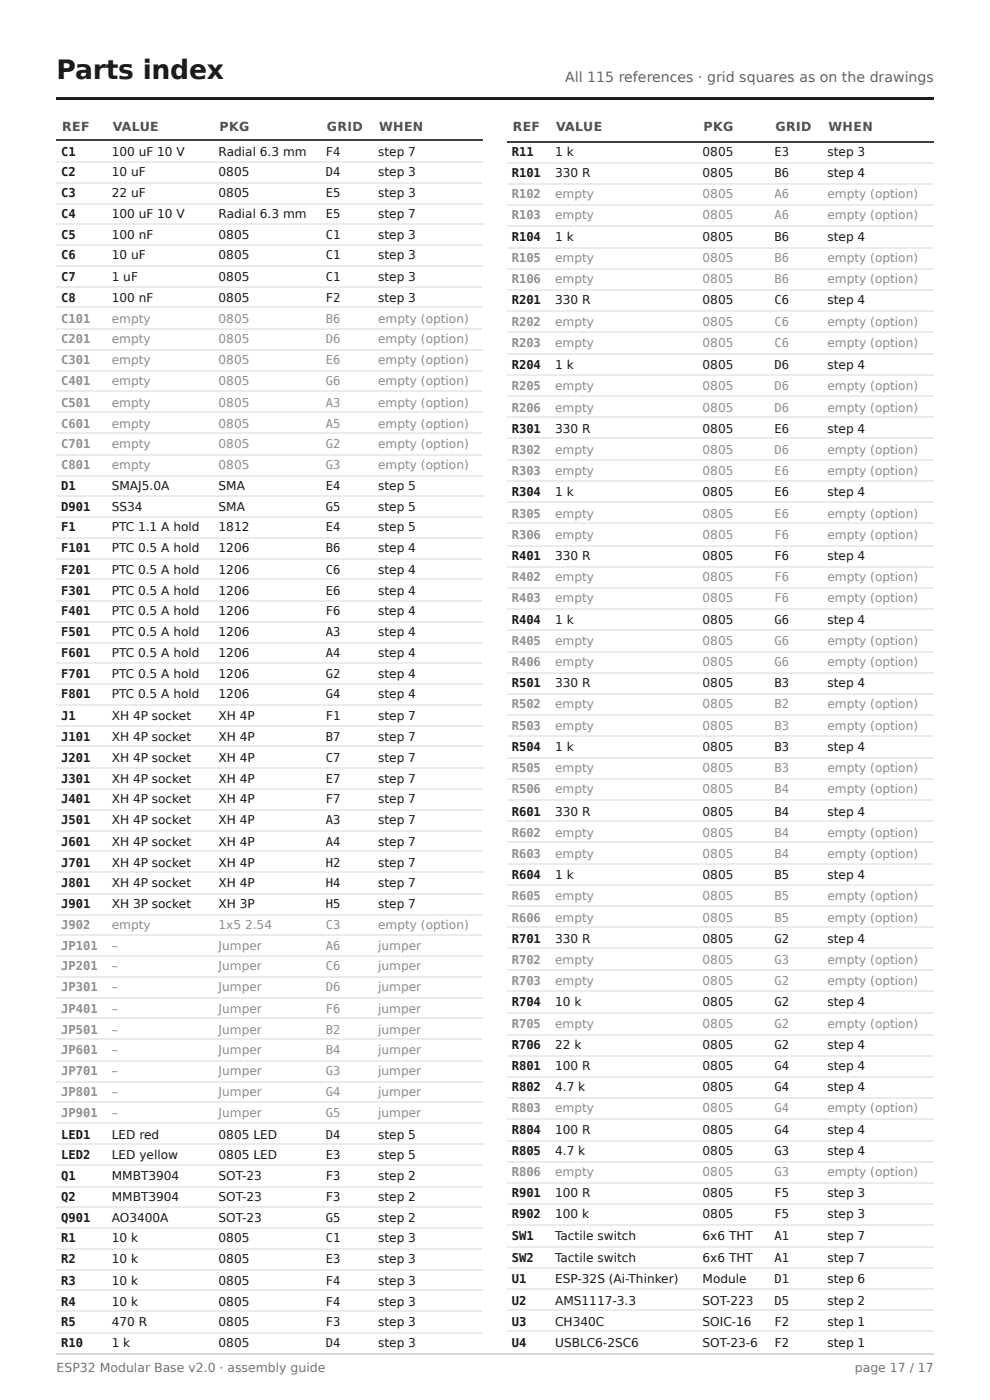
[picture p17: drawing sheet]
<svg xmlns="http://www.w3.org/2000/svg" width="210mm" height="297mm" viewBox="0 0 210 297" stroke-linecap="round" stroke-linejoin="round" font-family="sans-serif">
<defs><g id="words">
<text font-size="5.6" fill="#15191c" x="12" y="16.7">Parts index</text>
<text font-size="3" fill="#5c666c" x="119.8" y="17.5">All 115 references · grid squares as on the drawings</text>
<g font-size="2.6" fill="#495057">
<text x="13.2" y="27.8">REF</text>
<text x="23.9" y="27.8">VALUE</text>
<text x="46.6" y="27.8">PKG</text>
<text x="69.3" y="27.8">GRID</text>
<text x="80.4" y="27.8">WHEN</text>
<text x="108.7" y="27.8">REF</text>
<text x="117.9" y="27.8">VALUE</text>
<text x="149.2" y="27.8">PKG</text>
<text x="164.4" y="27.8">GRID</text>
<text x="175.6" y="27.8">WHEN</text>
</g>
<g font-size="2.6" fill="#15191c">
<text x="13" y="33.1">C1</text>
<text x="23.7" y="33.1">100 uF 10 V</text>
<text x="46.3" y="33.1">Radial 6.3 mm</text>
<text x="69.1" y="33.1">F4</text>
<text x="80.2" y="33.1">step 7</text>
<text x="108.5" y="33.1">R11</text>
<text x="117.7" y="33.1">1 k</text>
<text x="149" y="33.1">0805</text>
<text x="164.2" y="33.1">E3</text>
<text x="175.4" y="33.1">step 3</text>
<text x="13" y="37.3">C2</text>
<text x="13" y="41.8">C3</text>
<text x="23.7" y="37.3">10 uF</text>
<text x="23.7" y="41.8">22 uF</text>
<text x="46.3" y="37.3">0805</text>
<text x="46.3" y="41.8">0805</text>
<text x="69.1" y="37.3">D4</text>
<text x="69.1" y="41.8">E5</text>
<text x="80.2" y="37.3">step 3</text>
<text x="80.2" y="41.8">step 3</text>
<text x="108.5" y="37.6">R101</text>
<text x="117.7" y="37.6">330 R</text>
<text x="149" y="37.6">0805</text>
<text x="164.2" y="37.6">B6</text>
<text x="175.4" y="37.6">step 4</text>
<text x="13" y="46.3">C4</text>
<text x="23.7" y="46.3">100 uF 10 V</text>
<text x="46.3" y="46.3">Radial 6.3 mm</text>
<text x="69.1" y="46.3">E5</text>
<text x="80.2" y="46.3">step 7</text>
<text x="13" y="50.8">C5</text>
<text x="23.7" y="50.8">100 nF</text>
<text x="46.3" y="50.8">0805</text>
<text x="69.1" y="50.8">C1</text>
<text x="80.2" y="50.8">step 3</text>
<text x="108.5" y="51.1">R104</text>
<text x="117.7" y="51.1">1 k</text>
<text x="149" y="51.1">0805</text>
<text x="164.2" y="51.1">B6</text>
<text x="175.4" y="51.1">step 4</text>
<text x="13" y="55">C6</text>
<text x="13" y="59.5">C7</text>
<text x="23.7" y="55">10 uF</text>
<text x="23.7" y="59.5">1 uF</text>
<text x="46.3" y="55">0805</text>
<text x="46.3" y="59.5">0805</text>
<text x="69.1" y="55">C1</text>
<text x="69.1" y="59.5">C1</text>
<text x="80.2" y="55">step 3</text>
<text x="80.2" y="59.5">step 3</text>
<text x="13" y="64">C8</text>
<text x="23.7" y="64">100 nF</text>
<text x="46.3" y="64">0805</text>
<text x="69.1" y="64">F2</text>
<text x="80.2" y="64">step 3</text>
<text x="108.5" y="64.6">R201</text>
<text x="117.7" y="64.6">330 R</text>
<text x="149" y="64.6">0805</text>
<text x="164.2" y="64.6">C6</text>
<text x="175.4" y="64.6">step 4</text>
<text x="108.5" y="78.3">R204</text>
<text x="117.7" y="78.3">1 k</text>
<text x="149" y="78.3">0805</text>
<text x="164.2" y="78.3">D6</text>
<text x="175.4" y="78.3">step 4</text>
<text x="108.5" y="91.8">R301</text>
<text x="117.7" y="91.8">330 R</text>
<text x="149" y="91.8">0805</text>
<text x="164.2" y="91.8">E6</text>
<text x="175.4" y="91.8">step 4</text>
<text x="13" y="104">D1</text>
<text x="23.7" y="104">SMAJ5.0A</text>
<text x="46.3" y="104">SMA</text>
<text x="69.1" y="104">E4</text>
<text x="80.2" y="104">step 5</text>
<text x="108.5" y="105.3">R304</text>
<text x="117.7" y="105.3">1 k</text>
<text x="149" y="105.3">0805</text>
<text x="164.2" y="105.3">E6</text>
<text x="175.4" y="105.3">step 4</text>
<text x="13" y="108.5">D901</text>
<text x="13" y="112.7">F1</text>
<text x="23.7" y="108.5">SS34</text>
<text x="23.7" y="112.7">PTC 1.1 A hold</text>
<text x="46.3" y="108.5">SMA</text>
<text x="46.3" y="112.7">1812</text>
<text x="69.1" y="108.5">G5</text>
<text x="69.1" y="112.7">E4</text>
<text x="80.2" y="108.5">step 5</text>
<text x="80.2" y="112.7">step 5</text>
<text x="13" y="117.2">F101</text>
<text x="23.7" y="117.2">PTC 0.5 A hold</text>
<text x="46.3" y="117.2">1206</text>
<text x="69.1" y="117.2">B6</text>
<text x="80.2" y="117.2">step 4</text>
<text x="108.5" y="118.8">R401</text>
<text x="117.7" y="118.8">330 R</text>
<text x="149" y="118.8">0805</text>
<text x="164.2" y="118.8">F6</text>
<text x="175.4" y="118.8">step 4</text>
<text x="13" y="121.7">F201</text>
<text x="23.7" y="121.7">PTC 0.5 A hold</text>
<text x="46.3" y="121.7">1206</text>
<text x="69.1" y="121.7">C6</text>
<text x="80.2" y="121.7">step 4</text>
<text x="13" y="126.2">F301</text>
<text x="13" y="130.4">F401</text>
<text x="23.7" y="126.2">PTC 0.5 A hold</text>
<text x="23.7" y="130.4">PTC 0.5 A hold</text>
<text x="46.3" y="126.2">1206</text>
<text x="46.3" y="130.4">1206</text>
<text x="69.1" y="126.2">E6</text>
<text x="69.1" y="130.4">F6</text>
<text x="80.2" y="126.2">step 4</text>
<text x="80.2" y="130.4">step 4</text>
<text x="13" y="134.9">F501</text>
<text x="23.7" y="134.9">PTC 0.5 A hold</text>
<text x="46.3" y="134.9">1206</text>
<text x="69.1" y="134.9">A3</text>
<text x="80.2" y="134.9">step 4</text>
<text x="108.5" y="132.3">R404</text>
<text x="117.7" y="132.3">1 k</text>
<text x="149" y="132.3">0805</text>
<text x="164.2" y="132.3">G6</text>
<text x="175.4" y="132.3">step 4</text>
<text x="13" y="139.4">F601</text>
<text x="13" y="143.9">F701</text>
<text x="23.7" y="139.4">PTC 0.5 A hold</text>
<text x="23.7" y="143.9">PTC 0.5 A hold</text>
<text x="46.3" y="139.4">1206</text>
<text x="46.3" y="143.9">1206</text>
<text x="69.1" y="139.4">A4</text>
<text x="69.1" y="143.9">G2</text>
<text x="80.2" y="139.4">step 4</text>
<text x="80.2" y="143.9">step 4</text>
<text x="13" y="148.2">F801</text>
<text x="23.7" y="148.2">PTC 0.5 A hold</text>
<text x="46.3" y="148.2">1206</text>
<text x="69.1" y="148.2">G4</text>
<text x="80.2" y="148.2">step 4</text>
<text x="108.5" y="145.8">R501</text>
<text x="117.7" y="145.8">330 R</text>
<text x="149" y="145.8">0805</text>
<text x="164.2" y="145.8">B3</text>
<text x="175.4" y="145.8">step 4</text>
<text x="13" y="152.7">J1</text>
<text x="23.7" y="152.7">XH 4P socket</text>
<text x="46.3" y="152.7">XH 4P</text>
<text x="69.1" y="152.7">F1</text>
<text x="80.2" y="152.7">step 7</text>
<text x="13" y="157.2">J101</text>
<text x="13" y="161.7">J201</text>
<text x="23.7" y="157.2">XH 4P socket</text>
<text x="23.7" y="161.7">XH 4P socket</text>
<text x="46.3" y="157.2">XH 4P</text>
<text x="46.3" y="161.7">XH 4P</text>
<text x="69.1" y="157.2">B7</text>
<text x="69.1" y="161.7">C7</text>
<text x="80.2" y="157.2">step 7</text>
<text x="80.2" y="161.7">step 7</text>
<text x="108.5" y="159.3">R504</text>
<text x="117.7" y="159.3">1 k</text>
<text x="149" y="159.3">0805</text>
<text x="164.2" y="159.3">B3</text>
<text x="175.4" y="159.3">step 4</text>
<text x="13" y="166.2">J301</text>
<text x="23.7" y="166.2">XH 4P socket</text>
<text x="46.3" y="166.2">XH 4P</text>
<text x="69.1" y="166.2">E7</text>
<text x="80.2" y="166.2">step 7</text>
<text x="13" y="170.4">J401</text>
<text x="23.7" y="170.4">XH 4P socket</text>
<text x="46.3" y="170.4">XH 4P</text>
<text x="69.1" y="170.4">F7</text>
<text x="80.2" y="170.4">step 7</text>
<text x="108.5" y="173">R601</text>
<text x="117.7" y="173">330 R</text>
<text x="149" y="173">0805</text>
<text x="164.2" y="173">B4</text>
<text x="175.4" y="173">step 4</text>
<text x="13" y="174.9">J501</text>
<text x="13" y="179.4">J601</text>
<text x="23.7" y="174.9">XH 4P socket</text>
<text x="23.7" y="179.4">XH 4P socket</text>
<text x="46.3" y="174.9">XH 4P</text>
<text x="46.3" y="179.4">XH 4P</text>
<text x="69.1" y="174.9">A3</text>
<text x="69.1" y="179.4">A4</text>
<text x="80.2" y="174.9">step 7</text>
<text x="80.2" y="179.4">step 7</text>
<text x="13" y="183.9">J701</text>
<text x="23.7" y="183.9">XH 4P socket</text>
<text x="46.3" y="183.9">XH 4P</text>
<text x="69.1" y="183.9">H2</text>
<text x="80.2" y="183.9">step 7</text>
<text x="13" y="188.1">J801</text>
<text x="23.7" y="188.1">XH 4P socket</text>
<text x="46.3" y="188.1">XH 4P</text>
<text x="69.1" y="188.1">H4</text>
<text x="80.2" y="188.1">step 7</text>
<text x="108.5" y="186.5">R604</text>
<text x="117.7" y="186.5">1 k</text>
<text x="149" y="186.5">0805</text>
<text x="164.2" y="186.5">B5</text>
<text x="175.4" y="186.5">step 4</text>
<text x="13" y="192.6">J901</text>
<text x="23.7" y="192.6">XH 3P socket</text>
<text x="46.3" y="192.6">XH 3P</text>
<text x="69.1" y="192.6">H5</text>
<text x="80.2" y="192.6">step 7</text>
<text x="108.5" y="200">R701</text>
<text x="117.7" y="200">330 R</text>
<text x="149" y="200">0805</text>
<text x="164.2" y="200">G2</text>
<text x="175.4" y="200">step 4</text>
<text x="108.5" y="213.5">R704</text>
<text x="117.7" y="213.5">10 k</text>
<text x="149" y="213.5">0805</text>
<text x="164.2" y="213.5">G2</text>
<text x="175.4" y="213.5">step 4</text>
<text x="108.5" y="222.5">R706</text>
<text x="108.5" y="227">R801</text>
<text x="117.7" y="222.5">22 k</text>
<text x="117.7" y="227">100 R</text>
<text x="149" y="222.5">0805</text>
<text x="149" y="227">0805</text>
<text x="164.2" y="222.5">G2</text>
<text x="164.2" y="227">G4</text>
<text x="175.4" y="222.5">step 4</text>
<text x="175.4" y="227">step 4</text>
<text x="108.5" y="231.5">R802</text>
<text x="117.7" y="231.5">4.7 k</text>
<text x="149" y="231.5">0805</text>
<text x="164.2" y="231.5">G4</text>
<text x="175.4" y="231.5">step 4</text>
<text x="13" y="241.6">LED1</text>
<text x="13" y="245.8">LED2</text>
<text x="23.7" y="241.6">LED red</text>
<text x="23.7" y="245.8">LED yellow</text>
<text x="46.3" y="241.6">0805 LED</text>
<text x="46.3" y="245.8">0805 LED</text>
<text x="69.1" y="241.6">D4</text>
<text x="69.1" y="245.8">E3</text>
<text x="80.2" y="241.6">step 5</text>
<text x="80.2" y="245.8">step 5</text>
<text x="108.5" y="240.5">R804</text>
<text x="108.5" y="245">R805</text>
<text x="117.7" y="240.5">100 R</text>
<text x="117.7" y="245">4.7 k</text>
<text x="149" y="240.5">0805</text>
<text x="149" y="245">0805</text>
<text x="164.2" y="240.5">G4</text>
<text x="164.2" y="245">G3</text>
<text x="175.4" y="240.5">step 4</text>
<text x="175.4" y="245">step 4</text>
<text x="13" y="250.3">Q1</text>
<text x="23.7" y="250.3">MMBT3904</text>
<text x="46.3" y="250.3">SOT-23</text>
<text x="69.1" y="250.3">F3</text>
<text x="80.2" y="250.3">step 2</text>
<text x="13" y="254.8">Q2</text>
<text x="23.7" y="254.8">MMBT3904</text>
<text x="46.3" y="254.8">SOT-23</text>
<text x="69.1" y="254.8">F3</text>
<text x="80.2" y="254.8">step 2</text>
<text x="108.5" y="254">R901</text>
<text x="117.7" y="254">100 R</text>
<text x="149" y="254">0805</text>
<text x="164.2" y="254">F5</text>
<text x="175.4" y="254">step 3</text>
<text x="13" y="259.3">Q901</text>
<text x="13" y="263.5">R1</text>
<text x="23.7" y="259.3">AO3400A</text>
<text x="23.7" y="263.5">10 k</text>
<text x="46.3" y="259.3">SOT-23</text>
<text x="46.3" y="263.5">0805</text>
<text x="69.1" y="259.3">G5</text>
<text x="69.1" y="263.5">C1</text>
<text x="80.2" y="259.3">step 2</text>
<text x="80.2" y="263.5">step 3</text>
<text x="108.5" y="258.5">R902</text>
<text x="108.5" y="263">SW1</text>
<text x="117.7" y="258.5">100 k</text>
<text x="117.7" y="263">Tactile switch</text>
<text x="149" y="258.5">0805</text>
<text x="149" y="263">6x6 THT</text>
<text x="164.2" y="258.5">F5</text>
<text x="164.2" y="263">A1</text>
<text x="175.4" y="258.5">step 3</text>
<text x="175.4" y="263">step 7</text>
<text x="13" y="268">R2</text>
<text x="23.7" y="268">10 k</text>
<text x="46.3" y="268">0805</text>
<text x="69.1" y="268">E3</text>
<text x="80.2" y="268">step 3</text>
<text x="108.5" y="267.8">SW2</text>
<text x="117.7" y="267.8">Tactile switch</text>
<text x="149" y="267.8">6x6 THT</text>
<text x="164.2" y="267.8">A1</text>
<text x="175.4" y="267.8">step 7</text>
<text x="13" y="272.5">R3</text>
<text x="23.7" y="272.5">10 k</text>
<text x="46.3" y="272.5">0805</text>
<text x="69.1" y="272.5">F4</text>
<text x="80.2" y="272.5">step 3</text>
<text x="108.5" y="272.3">U1</text>
<text x="117.7" y="272.3">ESP-32S (Ai-Thinker)</text>
<text x="149" y="272.3">Module</text>
<text x="164.2" y="272.3">D1</text>
<text x="175.4" y="272.3">step 6</text>
<text x="13" y="277">R4</text>
<text x="13" y="281.3">R5</text>
<text x="23.7" y="277">10 k</text>
<text x="23.7" y="281.3">470 R</text>
<text x="46.3" y="277">0805</text>
<text x="46.3" y="281.3">0805</text>
<text x="69.1" y="277">F4</text>
<text x="69.1" y="281.3">F3</text>
<text x="80.2" y="277">step 3</text>
<text x="80.2" y="281.3">step 3</text>
<text x="108.5" y="276.8">U2</text>
<text x="108.5" y="281.3">U3</text>
<text x="117.7" y="276.8">AMS1117-3.3</text>
<text x="117.7" y="281.3">CH340C</text>
<text x="149" y="276.8">SOT-223</text>
<text x="149" y="281.3">SOIC-16</text>
<text x="164.2" y="276.8">D5</text>
<text x="164.2" y="281.3">F2</text>
<text x="175.4" y="276.8">step 2</text>
<text x="175.4" y="281.3">step 1</text>
<text x="13" y="285.8">R10</text>
<text x="23.7" y="285.8">1 k</text>
<text x="46.3" y="285.8">0805</text>
<text x="69.1" y="285.8">D4</text>
<text x="80.2" y="285.8">step 3</text>
<text x="108.5" y="285.8">U4</text>
<text x="117.7" y="285.8">USBLC6-2SC6</text>
<text x="149" y="285.8">SOT-23-6</text>
<text x="164.2" y="285.8">F2</text>
<text x="175.4" y="285.8">step 1</text>
</g>
<g font-size="2.6" fill="#868e96">
<text x="108.5" y="42.1">R102</text>
<text x="108.5" y="46.6">R103</text>
<text x="117.7" y="42.1">empty</text>
<text x="117.7" y="46.6">empty</text>
<text x="149" y="42.1">0805</text>
<text x="149" y="46.6">0805</text>
<text x="164.2" y="42.1">A6</text>
<text x="164.2" y="46.6">A6</text>
<text x="175.4" y="42.1">empty (option)</text>
<text x="175.4" y="46.6">empty (option)</text>
<text x="108.5" y="55.6">R105</text>
<text x="117.7" y="55.6">empty</text>
<text x="149" y="55.6">0805</text>
<text x="164.2" y="55.6">B6</text>
<text x="175.4" y="55.6">empty (option)</text>
<text x="108.5" y="60.1">R106</text>
<text x="117.7" y="60.1">empty</text>
<text x="149" y="60.1">0805</text>
<text x="164.2" y="60.1">B6</text>
<text x="175.4" y="60.1">empty (option)</text>
<text x="13" y="68.5">C101</text>
<text x="23.7" y="68.5">empty</text>
<text x="46.3" y="68.5">0805</text>
<text x="69.1" y="68.5">B6</text>
<text x="80.2" y="68.5">empty (option)</text>
<text x="108.5" y="69.1">R202</text>
<text x="117.7" y="69.1">empty</text>
<text x="149" y="69.1">0805</text>
<text x="164.2" y="69.1">C6</text>
<text x="175.4" y="69.1">empty (option)</text>
<text x="13" y="72.8">C201</text>
<text x="13" y="77.3">C301</text>
<text x="23.7" y="72.8">empty</text>
<text x="23.7" y="77.3">empty</text>
<text x="46.3" y="72.8">0805</text>
<text x="46.3" y="77.3">0805</text>
<text x="69.1" y="72.8">D6</text>
<text x="69.1" y="77.3">E6</text>
<text x="80.2" y="72.8">empty (option)</text>
<text x="80.2" y="77.3">empty (option)</text>
<text x="108.5" y="73.6">R203</text>
<text x="117.7" y="73.6">empty</text>
<text x="149" y="73.6">0805</text>
<text x="164.2" y="73.6">C6</text>
<text x="175.4" y="73.6">empty (option)</text>
<text x="13" y="81.8">C401</text>
<text x="23.7" y="81.8">empty</text>
<text x="46.3" y="81.8">0805</text>
<text x="69.1" y="81.8">G6</text>
<text x="80.2" y="81.8">empty (option)</text>
<text x="108.5" y="82.8">R205</text>
<text x="117.7" y="82.8">empty</text>
<text x="149" y="82.8">0805</text>
<text x="164.2" y="82.8">D6</text>
<text x="175.4" y="82.8">empty (option)</text>
<text x="13" y="86.3">C501</text>
<text x="23.7" y="86.3">empty</text>
<text x="46.3" y="86.3">0805</text>
<text x="69.1" y="86.3">A3</text>
<text x="80.2" y="86.3">empty (option)</text>
<text x="108.5" y="87.3">R206</text>
<text x="117.7" y="87.3">empty</text>
<text x="149" y="87.3">0805</text>
<text x="164.2" y="87.3">D6</text>
<text x="175.4" y="87.3">empty (option)</text>
<text x="13" y="90.8">C601</text>
<text x="13" y="95">C701</text>
<text x="23.7" y="90.8">empty</text>
<text x="23.7" y="95">empty</text>
<text x="46.3" y="90.8">0805</text>
<text x="46.3" y="95">0805</text>
<text x="69.1" y="90.8">A5</text>
<text x="69.1" y="95">G2</text>
<text x="80.2" y="90.8">empty (option)</text>
<text x="80.2" y="95">empty (option)</text>
<text x="13" y="99.5">C801</text>
<text x="23.7" y="99.5">empty</text>
<text x="46.3" y="99.5">0805</text>
<text x="69.1" y="99.5">G3</text>
<text x="80.2" y="99.5">empty (option)</text>
<text x="108.5" y="96.3">R302</text>
<text x="108.5" y="100.8">R303</text>
<text x="117.7" y="96.3">empty</text>
<text x="117.7" y="100.8">empty</text>
<text x="149" y="96.3">0805</text>
<text x="149" y="100.8">0805</text>
<text x="164.2" y="96.3">D6</text>
<text x="164.2" y="100.8">E6</text>
<text x="175.4" y="96.3">empty (option)</text>
<text x="175.4" y="100.8">empty (option)</text>
<text x="108.5" y="109.8">R305</text>
<text x="117.7" y="109.8">empty</text>
<text x="149" y="109.8">0805</text>
<text x="164.2" y="109.8">E6</text>
<text x="175.4" y="109.8">empty (option)</text>
<text x="108.5" y="114.3">R306</text>
<text x="117.7" y="114.3">empty</text>
<text x="149" y="114.3">0805</text>
<text x="164.2" y="114.3">F6</text>
<text x="175.4" y="114.3">empty (option)</text>
<text x="108.5" y="123.3">R402</text>
<text x="117.7" y="123.3">empty</text>
<text x="149" y="123.3">0805</text>
<text x="164.2" y="123.3">F6</text>
<text x="175.4" y="123.3">empty (option)</text>
<text x="108.5" y="127.8">R403</text>
<text x="117.7" y="127.8">empty</text>
<text x="149" y="127.8">0805</text>
<text x="164.2" y="127.8">F6</text>
<text x="175.4" y="127.8">empty (option)</text>
<text x="108.5" y="136.8">R405</text>
<text x="117.7" y="136.8">empty</text>
<text x="149" y="136.8">0805</text>
<text x="164.2" y="136.8">G6</text>
<text x="175.4" y="136.8">empty (option)</text>
<text x="108.5" y="141.3">R406</text>
<text x="117.7" y="141.3">empty</text>
<text x="149" y="141.3">0805</text>
<text x="164.2" y="141.3">G6</text>
<text x="175.4" y="141.3">empty (option)</text>
<text x="108.5" y="150.3">R502</text>
<text x="108.5" y="154.8">R503</text>
<text x="117.7" y="150.3">empty</text>
<text x="117.7" y="154.8">empty</text>
<text x="149" y="150.3">0805</text>
<text x="149" y="154.8">0805</text>
<text x="164.2" y="150.3">B2</text>
<text x="164.2" y="154.8">B3</text>
<text x="175.4" y="150.3">empty (option)</text>
<text x="175.4" y="154.8">empty (option)</text>
<text x="108.5" y="163.8">R505</text>
<text x="117.7" y="163.8">empty</text>
<text x="149" y="163.8">0805</text>
<text x="164.2" y="163.8">B3</text>
<text x="175.4" y="163.8">empty (option)</text>
<text x="108.5" y="168.3">R506</text>
<text x="117.7" y="168.3">empty</text>
<text x="149" y="168.3">0805</text>
<text x="164.2" y="168.3">B4</text>
<text x="175.4" y="168.3">empty (option)</text>
<text x="108.5" y="177.5">R602</text>
<text x="117.7" y="177.5">empty</text>
<text x="149" y="177.5">0805</text>
<text x="164.2" y="177.5">B4</text>
<text x="175.4" y="177.5">empty (option)</text>
<text x="108.5" y="182">R603</text>
<text x="117.7" y="182">empty</text>
<text x="149" y="182">0805</text>
<text x="164.2" y="182">B4</text>
<text x="175.4" y="182">empty (option)</text>
<text x="108.5" y="191">R605</text>
<text x="117.7" y="191">empty</text>
<text x="149" y="191">0805</text>
<text x="164.2" y="191">B5</text>
<text x="175.4" y="191">empty (option)</text>
<text x="13" y="197.1">J902</text>
<text x="23.7" y="197.1">empty</text>
<text x="46.3" y="197.1">1x5</text>
<text x="52" y="197.1">2.54</text>
<text x="69.1" y="197.1">C3</text>
<text x="80.2" y="197.1">empty (option)</text>
<text x="108.5" y="195.5">R606</text>
<text x="117.7" y="195.5">empty</text>
<text x="149" y="195.5">0805</text>
<text x="164.2" y="195.5">B5</text>
<text x="175.4" y="195.5">empty (option)</text>
<text x="13" y="201.6">JP101</text>
<text x="23.7" y="201.6">–</text>
<text x="46.3" y="201.6">Jumper</text>
<text x="69.1" y="201.6">A6</text>
<text x="80.2" y="201.6">jumper</text>
<text x="13" y="205.8">JP201</text>
<text x="23.7" y="205.8">–</text>
<text x="46.3" y="205.8">Jumper</text>
<text x="69.1" y="205.8">C6</text>
<text x="80.2" y="205.8">jumper</text>
<text x="108.5" y="204.5">R702</text>
<text x="108.5" y="209">R703</text>
<text x="117.7" y="204.5">empty</text>
<text x="117.7" y="209">empty</text>
<text x="149" y="204.5">0805</text>
<text x="149" y="209">0805</text>
<text x="164.2" y="204.5">G3</text>
<text x="164.2" y="209">G2</text>
<text x="175.4" y="204.5">empty (option)</text>
<text x="175.4" y="209">empty (option)</text>
<text x="13" y="210.3">JP301</text>
<text x="13" y="214.8">JP401</text>
<text x="23.7" y="210.3">–</text>
<text x="23.7" y="214.8">–</text>
<text x="46.3" y="210.3">Jumper</text>
<text x="46.3" y="214.8">Jumper</text>
<text x="69.1" y="210.3">D6</text>
<text x="69.1" y="214.8">F6</text>
<text x="80.2" y="210.3">jumper</text>
<text x="80.2" y="214.8">jumper</text>
<text x="13" y="219.3">JP501</text>
<text x="23.7" y="219.3">–</text>
<text x="46.3" y="219.3">Jumper</text>
<text x="69.1" y="219.3">B2</text>
<text x="80.2" y="219.3">jumper</text>
<text x="108.5" y="218">R705</text>
<text x="117.7" y="218">empty</text>
<text x="149" y="218">0805</text>
<text x="164.2" y="218">G2</text>
<text x="175.4" y="218">empty (option)</text>
<text x="13" y="223.6">JP601</text>
<text x="23.7" y="223.6">–</text>
<text x="46.3" y="223.6">Jumper</text>
<text x="69.1" y="223.6">B4</text>
<text x="80.2" y="223.6">jumper</text>
<text x="13" y="228.1">JP701</text>
<text x="13" y="232.6">JP801</text>
<text x="23.7" y="228.1">–</text>
<text x="23.7" y="232.6">–</text>
<text x="46.3" y="228.1">Jumper</text>
<text x="46.3" y="232.6">Jumper</text>
<text x="69.1" y="228.1">G3</text>
<text x="69.1" y="232.6">G4</text>
<text x="80.2" y="228.1">jumper</text>
<text x="80.2" y="232.6">jumper</text>
<text x="13" y="237.1">JP901</text>
<text x="23.7" y="237.1">–</text>
<text x="46.3" y="237.1">Jumper</text>
<text x="69.1" y="237.1">G5</text>
<text x="80.2" y="237.1">jumper</text>
<text x="108.5" y="236">R803</text>
<text x="117.7" y="236">empty</text>
<text x="149" y="236">0805</text>
<text x="164.2" y="236">G4</text>
<text x="175.4" y="236">empty (option)</text>
<text x="108.5" y="249.5">R806</text>
<text x="117.7" y="249.5">empty</text>
<text x="149" y="249.5">0805</text>
<text x="164.2" y="249.5">G3</text>
<text x="175.4" y="249.5">empty (option)</text>
</g>
<g font-size="2.6" fill="#6c757d">
<text x="12" y="291">ESP32 Modular Base v2.0 · assembly guide</text>
<text x="181.2" y="291">page 17 / 17</text>
</g>
</g></defs>
<path d="M11.9 20.6h186v.6h-186z" fill="#15191c"/>
<path d="M11.9 29.8h90.5M107.4 30h90.5" fill="none" stroke="#343a40" stroke-width=".26"/>
<g fill="none" stroke="#e9ecef" stroke-width=".26">
<path d="M11.9 34.3h90.5M11.9 38.8h90.5M107.4 34.5h90.5M107.4 39h90.5M11.9 43.3h90.5M11.9 47.5h90.5M11.9 52h90.5M11.9 56.5h90.5M107.4 43.5h90.5M107.4 48h90.5M107.4 52.5h90.5M107.4 57h90.5"/>
<path d="M11.9 61h90.5M11.9 65.2h90.5M11.9 69.7h90.5M11.9 74.2h90.5M11.9 78.7h90.5M107.4 61.5h90.5M107.4 66h90.5M107.4 70.5h90.5M107.4 75h90.5M107.4 79.5h90.5M11.9 82.9h90.5M11.9 87.4h90.5"/>
<path d="M11.9 91.9h90.5M11.9 96.4h90.5M107.4 84h90.5M107.4 88.5h90.5M107.4 93h90.5M107.4 97.5h90.5M11.9 100.9h90.5M11.9 105.2h90.5M11.9 109.7h90.5M11.9 114.2h90.5M11.9 118.7h90.5M107.4 102h90.5"/>
<path d="M107.4 106.5h90.5M107.4 111h90.5M107.4 115.8h90.5M11.9 122.9h90.5M11.9 127.4h90.5M11.9 131.9h90.5M11.9 136.4h90.5M107.4 120.3h90.5M107.4 124.8h90.5M107.4 129.2h90.5M107.4 133.7h90.5M107.4 138.2h90.5"/>
<path d="M11.9 140.6h90.5M11.9 145.1h90.5M11.9 149.6h90.5M11.9 154.1h90.5M11.9 158.4h90.5M107.4 142.7h90.5M107.4 147.2h90.5M107.4 151.7h90.5M107.4 156.2h90.5M11.9 162.9h90.5M11.9 167.3h90.5M11.9 171.8h90.5"/>
<path d="M11.9 176.3h90.5M107.4 160.7h90.5M107.4 165.2h90.5M107.4 169.7h90.5M107.4 174.2h90.5M107.4 178.7h90.5M11.9 180.6h90.5M11.9 185.1h90.5M11.9 189.6h90.5M11.9 194.1h90.5M11.9 198.3h90.5M107.4 183.2h90.5"/>
<path d="M107.4 187.7h90.5M107.4 192.2h90.5M107.4 196.7h90.5M11.9 202.8h90.5M11.9 207.3h90.5M11.9 211.8h90.5M11.9 216h90.5M107.4 201.2h90.5M107.4 205.7h90.5M107.4 210.2h90.5M107.4 215h90.5M107.4 219.5h90.5"/>
<path d="M11.9 220.5h90.5M11.9 225h90.5M11.9 229.5h90.5M11.9 233.8h90.5M11.9 238.3h90.5M107.4 224h90.5M107.4 228.5h90.5M107.4 233h90.5M107.4 237.5h90.5M11.9 242.8h90.5M11.9 247.3h90.5M11.9 251.8h90.5"/>
<path d="M11.9 256h90.5M107.4 242h90.5M107.4 246.5h90.5M107.4 251h90.5M107.4 255.5h90.5M107.4 260h90.5M11.9 260.5h90.5M11.9 265h90.5M11.9 269.5h90.5M11.9 273.7h90.5M11.9 278.2h90.5M107.4 264.5h90.5"/>
<path d="M107.4 268.9h90.5M107.4 273.4h90.5M107.4 277.9h90.5M11.9 282.7h90.5M11.9 287.2h90.5M107.4 287.2h90.5M107.4 282.4h90.5"/>
</g>
<path d="M11.9 287.2h186" fill="none" stroke="#ced4da" stroke-width=".26"/>
<use href="#words"/>
</svg>
